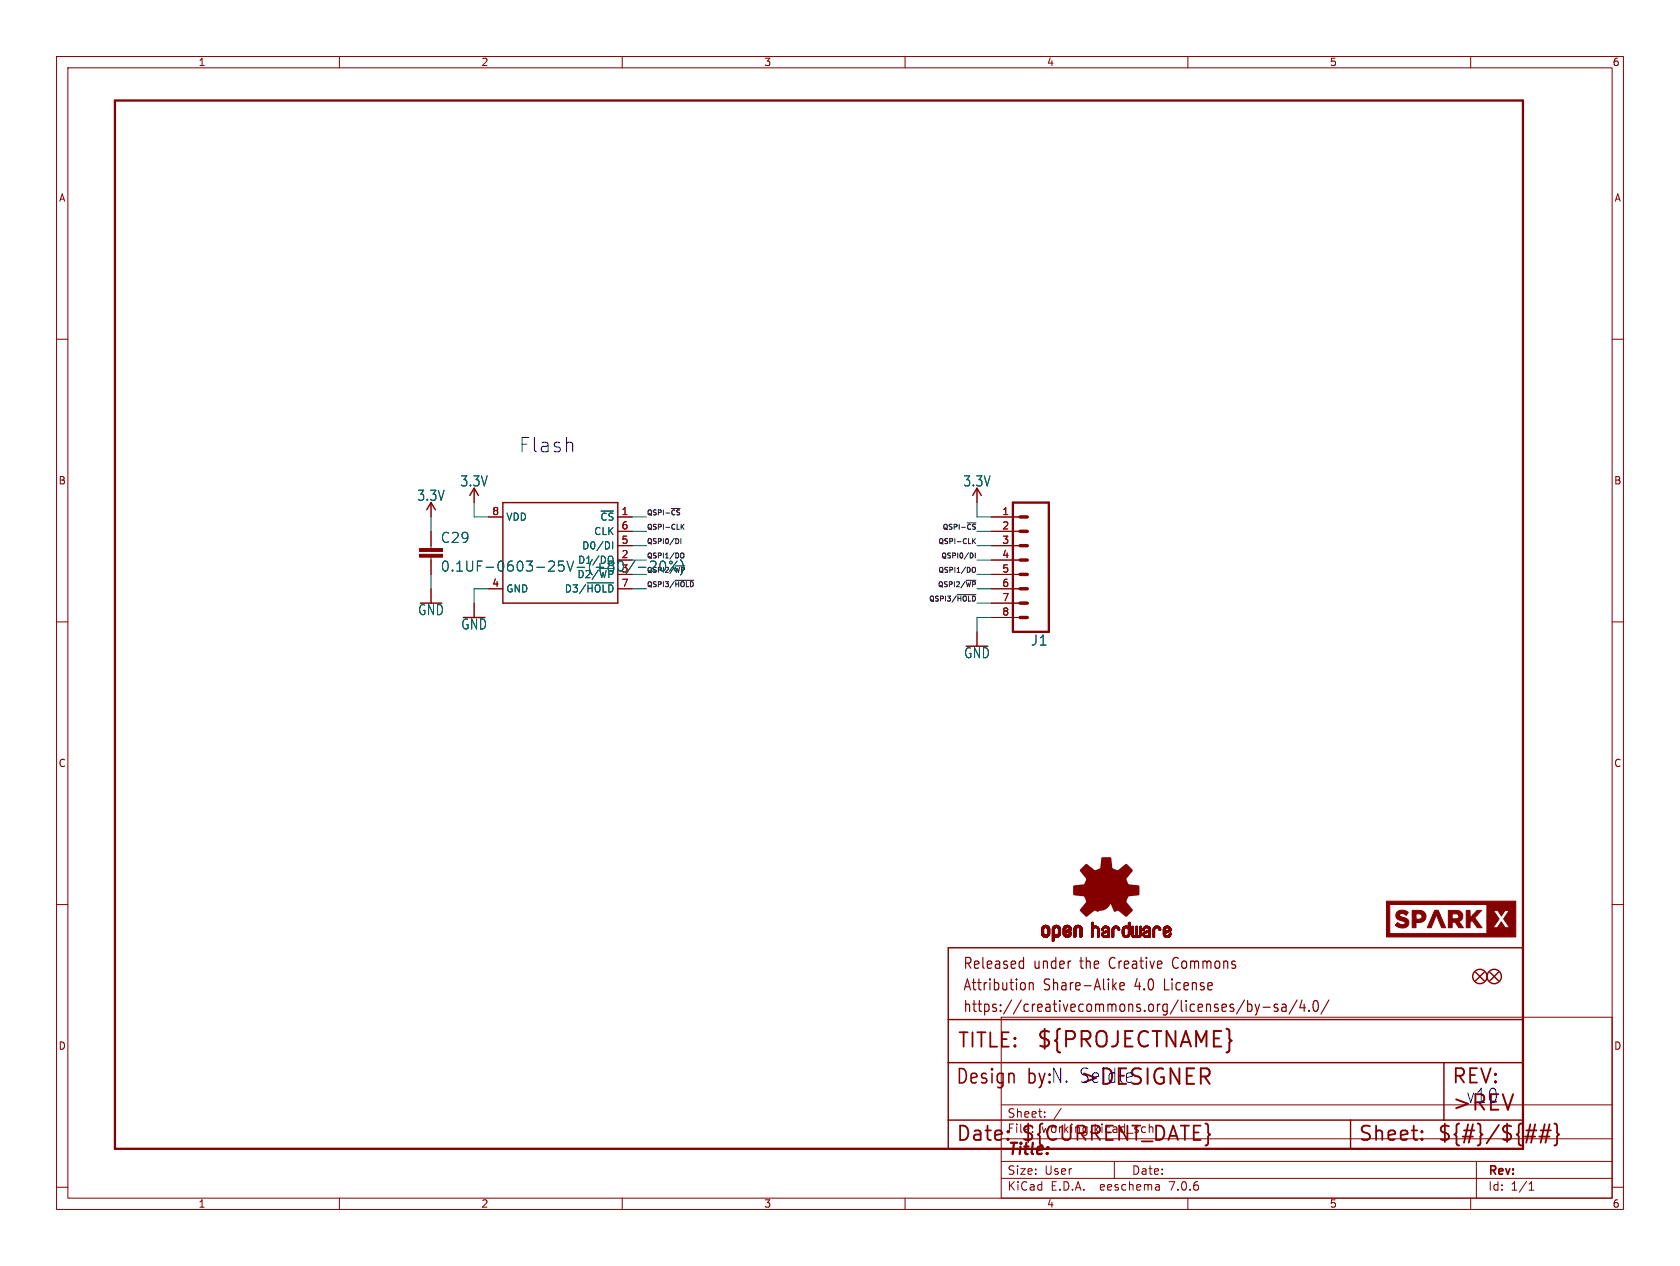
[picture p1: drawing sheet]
<svg xmlns="http://www.w3.org/2000/svg" width="297mm" height="224mm" viewBox="0 0 297 224" stroke-linecap="round" stroke-linejoin="round" font-family="sans-serif">
<defs><g id="words">
<g font-size="3.8" fill="#840000">
<text x="183.1" y="185.7">${PROJECTNAME}</text>
<text x="256.5" y="196.9">&gt;REV</text>
</g>
<text font-size="3.8" fill="#0000c2" x="190.8" y="192.3">&gt;DESIGNER</text>
<g font-size="3.5" fill="#0000c2">
<text x="91.7" y="80.2">Flash</text>
<text x="181.6" y="192.1">by:N. Seidle</text>
<text x="259.1" y="195.3">v10</text>
</g>
<g font-size="3.5" fill="#840000">
<text x="169.2" y="185.7">TITLE:</text>
<text x="168.9" y="192.1">Design</text>
<text x="256.5" y="192.1">REV:</text>
<text x="168.9" y="202.2">Date:</text>
<text x="180.3" y="202.2">${CURRENT_DATE}</text>
<text x="240" y="202.2">Sheet:</text>
<text x="254" y="202.2">${#}/${##}</text>
</g>
<text font-size="2.8" fill="#840000" x="178" y="204.8">Title:</text>
<g font-size="2.7" fill="#840000">
<text x="170.2" y="171.7">Released</text>
<text x="182.7" y="171.7">under</text>
<text x="191.1" y="171.7">the</text>
<text x="196.5" y="171.7">Creative</text>
<text x="208" y="171.7">Commons</text>
<text x="170.2" y="175.5">Attribution</text>
<text x="170.2" y="179.3">https://creativecommons.org/licenses/by-sa/4.0/</text>
<text x="184.5" y="175.5">Share-Alike</text>
<text x="200.8" y="175.5">4.0</text>
<text x="206.2" y="175.5">License</text>
</g>
<g font-size="2.5" fill="#006464">
<text x="73.7" y="88.8">3.3V</text>
<text x="81.3" y="86.3">3.3V</text>
<text x="170.2" y="86.3">3.3V</text>
<text x="77.8" y="96.2">C29</text>
<text x="77.8" y="101.3">0.1UF-0603-25V-(+80/-20%)</text>
<text x="73.8" y="109">GND</text>
<text x="81.4" y="111.6">GND</text>
<text x="170.3" y="116.6">GND</text>
<text x="182.2" y="114.4">J1</text>
</g>
<g font-size="2.1" fill="#840000">
<text x="178" y="197.9">Sheet:</text>
<text x="178" y="200.6">File:</text>
<text x="184.1" y="200.6">working.kicad_sch</text>
<text x="178" y="208">Size:</text>
<text x="184.7" y="208">User</text>
<text x="200" y="208">Date:</text>
<text x="263" y="208.2">Rev:</text>
<text x="178" y="210.8">KiCad</text>
<text x="185.7" y="210.8">E.D.A.</text>
<text x="194.6" y="210.8">eeschema</text>
<text x="207" y="210.8">7.0.6</text>
<text x="263" y="210.8">Id:</text>
<text x="267.1" y="210.8">1/1</text>
</g>
<g font-size="1.8" fill="#840000">
<text x="35" y="11.9">1</text>
<text x="85" y="11.9">2</text>
<text x="135" y="11.9">3</text>
<text x="185" y="11.9">4</text>
<text x="235" y="11.9">5</text>
<text x="285" y="11.9">6</text>
<text x="10.3" y="35.9">A</text>
<text x="285.3" y="35.9">A</text>
<text x="10.3" y="85.9">B</text>
<text x="285.3" y="85.9">B</text>
<text x="10.3" y="135.9">C</text>
<text x="285.3" y="135.9">C</text>
<text x="10.3" y="185.9">D</text>
<text x="285.3" y="185.9">D</text>
<text x="35" y="213.8">1</text>
<text x="85" y="213.8">2</text>
<text x="135" y="213.8">3</text>
<text x="185" y="213.8">4</text>
<text x="235" y="213.8">5</text>
<text x="285" y="213.8">6</text>
</g>
<g font-size="1.8" fill="#a90000">
<text x="86.9" y="91.2">8</text>
<text x="109.8" y="91.2">1</text>
<text x="109.8" y="93.7">6</text>
<text x="177.1" y="91.2">1</text>
<text x="177.1" y="93.7">2</text>
<text x="109.8" y="96.3">5</text>
<text x="177.1" y="96.3">3</text>
<text x="177.1" y="98.8">4</text>
<text x="177.1" y="101.3">5</text>
<text x="86.9" y="103.9">4</text>
<text x="109.8" y="103.9">7</text>
<text x="177.1" y="103.9">6</text>
<text x="177.1" y="106.4">7</text>
<text x="177.1" y="109">8</text>
</g>
<g font-size="1.8" fill="#006464">
<text x="89.4" y="92.3">VDD</text>
<text x="104.9" y="94.8">CLK</text>
<text x="106" y="92.3">~{CS}</text>
<text x="102.1" y="99.9">D1/DO</text>
<text x="102.8" y="97.4">D0/DI</text>
<text x="109.8" y="98.8">2</text>
<text x="109.8" y="101.3">3</text>
<text x="89.4" y="105">GND</text>
<text x="99.7" y="105">D3/~{HOLD}</text>
<text x="102" y="102.5">D2/~{WP}</text>
</g>
<g font-size="1.2" fill="#0f0f0f">
<text x="114.3" y="91.2">QSPI-~{CS}</text>
<text x="114.3" y="93.7">QSPI-CLK</text>
<text x="166.5" y="93.7">QSPI-~{CS}</text>
<text x="114.3" y="96.3">QSPI0/DI</text>
<text x="165.8" y="101.4">QSPI1/DO</text>
<text x="165.8" y="96.3">QSPI-CLK</text>
<text x="166.3" y="98.8">QSPI0/DI</text>
<text x="114.3" y="103.9">QSPI3/~{HOLD}</text>
<text x="164.1" y="106.4">QSPI3/~{HOLD}</text>
<text x="165.7" y="103.9">QSPI2/~{WP}</text>
</g>
<g font-size="1.2" fill="#006464">
<text x="114.3" y="98.8">QSPI1/DO</text>
<text x="114.3" y="101.4">QSPI2/~{WP}</text>
</g>
</g></defs>
<g fill="none" stroke="#840000" stroke-width=".18">
<path d="M10 10h277v203.9h-277zM12 12h273v199.9h-273zM60 10v2M110 10v2M160 10v2M210 10v2M260 10v2M10 60h2M285 60h2M76.2 88.9v2.5M76.2 94v3M76.2 98.6v3"/>
<path d="M83.8 86.4v2.5M86.4 91.4h2.5M109.2 91.4h2.6M109.2 99.1h2.6M109.2 96.5h2.6M109.2 94h2.6M172.7 86.4v2.5M175.3 91.4h5M175.3 99.1h5M175.3 96.5h5M175.3 94h5M10 110h2"/>
<path d="M76.2 104.1v2.6M83.8 106.7v2.5M86.4 104.1h2.5M109.2 101.6h2.6M109.2 104.1h2.6M172.7 111.8v2.5M175.3 101.6h5M175.3 104.1h5M175.3 106.7h5M175.3 109.2h5M285 110h2M10 160h2"/>
<path d="M285 160h2M177 179.9h108v32h-108zM177 195.4h108M184.7 197.5v.1M184.7 196.7v.1M187.6 196l-1.3 2M10 210h2M60 211.9v2M110 211.9v2M160 211.9v2M177 208.4h108M177 205.4h108"/>
<path d="M177 201.4h108M197 205.4v3M204.9 209.6l.1 .9M205 210.4l-.2 .1M205 209.9h-.2M210 211.9v2M260 211.9v2M261 205.4v6.5M270.3 210.5h.9M270.3 209.4l.4-.4v1.5M285 210h2"/>
</g>
<path d="M20.3 17.8h248.9v185.4h-248.9zM179.1 88.9h6.3v22.9h-6.3z" fill="none" stroke="#840000" stroke-width=".41"/>
<g fill="none" stroke="#840000" stroke-width=".25">
<path d="M75.4 90.2l.8-1.3 .8 1.3M83.1 87.6l.7-1.2 .8 1.2M88.9 88.9h20.3v17.8h-20.3zM172 87.6l.7-1.2 .8 1.2M167.6 167.6h101.6v35.6h-101.6zM260.9 172l1.5 1.5M262.4 172l-1.5 1.5M263.4 172l1.5 1.5M264.9 172l-1.5 1.5M167.6 198.1h101.6M167.6 180.3h101.6M167.6 188h101.6"/>
<path d="M238.8 198.1v5.1M255.3 188v10.1"/>
<circle cx="261.6" cy="172.7" r="1.27"/>
<circle cx="264.2" cy="172.7" r="1.27"/>
</g>
<g fill="none" stroke="#840000" stroke-width=".32">
<path d="M269.8 199.9h1.8M271.4 198.9l-.7 3.2M272.4 199.9h1.8M273.1 198.9l-.7 3.2M273.9 198.9l-.7 3.2M274.8 198.7l.3 .2 .2 .2v1.2l.3 .4-.3 .3v1.2l-.2 .3-.3 .1M178.2 201.4l.1 .1-.1 .1M251.4 201.4l.1 .1-.1 .1M251.4 201.4l-.1 .1 .1 .1M251.4 200.1v.2M251.4 201.4v.2M251.4 200.1l.1 .1-.1 .1"/>
<path d="M251.4 200.1l-.1 .1 .1 .1M269.6 201h1.8M272.1 201h1.8"/>
</g>
<g fill="none" stroke="#840000" stroke-width=".21">
<path d="M180.5 170l.4 .1M180.9 169.3v2M180.9 171.2l-.4 .1M181.2 174v.9M182 173.8v1.3M182 174a.4 .4 0 0 1 .6-.1l.1 1.2M196.9 174.4l.5 .7M197.4 173.8l-.7 .7M198 174.4l.8-.1-.1-.4-.5-.1-.2 .3 .1 .9 .1 .1 .5-.1M220 176.9l-1.4 2.5M220.6 177v1.9M220.6 177.7l.4-.1 .3 .4v.5l-.1 .3-.2 .1-.4-.1"/>
<path d="M221.9 177.6l.4 1.3M222.3 178.9l-.2 .5-.2 .1M222.7 177.6l-.4 1.3M223.3 178.2h1.2M225.9 177.7l-.4-.1a.34 .34 0 0 0-.3 .3 .34 .34 0 0 0 .3 .4h.2a.34 .34 0 0 1 .3 .3 .34 .34 0 0 1-.3 .3l-.4-.1M226.7 177.7l.1-.1 .5 .1 .1 1.2M227.4 178.1l-.6 .1a.4 .4 0 0 0-.2 .3 .4 .4 0 0 0 .2 .4l.6-.1M229.3 176.9l-1.4 2.5M230.2 176.9l-.4 1.4h1M230.6 177.6v1.3M231.4 178.7v.2M232.4 177.1a.37 .37 0 0 1 .4-.1 .37 .37 0 0 1 .2 .3l.1 .9a.71 .71 0 0 1-.4 .7h-.2a1.44 1.44 0 0 1-.1-1.8z"/>
<path d="M234.9 176.9l-1.4 2.5"/>
</g>
<g fill="none" stroke="#006464" stroke-width=".18">
<path d="M107.8 98.4a.43 .43 0 0 1 .6 .4M108.3 95.8v1.3M110.1 99.4v.2M112.3 99.2l-1.6 2.2M115.2 99.2l-.2 .2M115.6 99.2l.2 .1a.48 .48 0 0 1 .1 .7l-1 1M117.1 99.2a.82 .82 0 0 0-.4 1.1M117.2 99.2a.82 .82 0 0 1 .5 1.1M119.7 99.2l-1.4 1.8M120.4 99.1l.4 1.1M103.8 103.1h4.7M112.8 100.3h1.4"/>
<circle cx="118.6" cy="99.5" r=".25"/>
</g>
<path d="M180.3 91.4h1.3M180.3 94h1.3M180.3 96.5h1.3M180.3 99.1h1.3M180.3 101.6h1.3M180.3 104.1h1.3M180.3 106.7h1.3M180.3 109.2h1.3" fill="none" stroke="#840000" stroke-width=".61"/>
<g fill="#840000" stroke="#840000" stroke-width=".18">
<path d="M248.5 161.8h.2z"/>
<path d="M253.6 161h.7l.3 .8h-1.3z"/>
<path d="M259.2 161h.7v.8h-.7z"/>
<path d="M261.1 161h.8l-.7 .8h-.8z"/>
<path d="M253.3 161.8h1.3l1 2.3h-.7l-1-2.3-.9 2.3h-.7z"/>
<path d="M259.2 161.8h.7v.6l.5-.6h.8l-.5 .5 1.3 1.8h-.8l-1-1.3-.3 .4v.9h-.7z"/>
<path d="M262.9 162.9h1.9l-.9 1.2h.8l.7-1.1 .7 1.1h.8l-.8-1.2h1.9v2.8h-5.3v-.6h.2z"/>
<path d="M249.7 161l1.7 .1 .4 .2 .3 .5h-.8a.93 .93 0 0 0-1-.2v.2h-.6z"/>
<path d="M256 161l1.9 .1 .4 .2 .3 .5h-.8l-.4-.2-1.4 .2z"/>
<path d="M245.1 159.4h22.9v3.5h-1.9l-.3-.4 1-1.5h-.7l-.7 1-.6-1h-.8l1 1.5-.2 .4h-1.9v-2.9h-17.2v5.1h17v.6h-17.6z"/>
<path d="M247.1 161.2a1.59 1.59 0 0 1 1.9 .2l-.3 .4-.9-.2-.4 .2h-.6z"/>
<path d="M256 161.8h.7v.7h.7a.44 .44 0 0 0 .5-.2 .44 .44 0 0 0-.1-.5h.8v.3a.95 .95 0 0 1-.7 .9l.8 1.1h-.8l-.6-1h-.6v1h-.7z"/>
<path d="M249.7 161.8h.6v.8h.6a.47 .47 0 0 0 .4-.3 .47 .47 0 0 0 0-.5h.8v.3a1.09 1.09 0 0 1-1.3 1.1h-.5v.9h-.6z"/>
<path d="M246.8 161.8h.6l.2 .3 .5 .2a.95 .95 0 0 1 1 1 .95 .95 0 0 1-1.1 .8l-.7-.1-.6-.3 .3-.5a.82 .82 0 0 0 1.4 0l-.1-.2-.5-.1a.92 .92 0 0 1-1-1.1z"/>
<path d="M184.1 165.1h.4z"/>
<path d="M184.1 165l.4 .1z"/>
<path d="M184.1 165h.4z"/>
<path d="M184.1 164.9l.4 .1z"/>
<path d="M184.1 164.9h.4z"/>
<path d="M184.1 164.8l.4 .1z"/>
<path d="M184.1 164.8h.4z"/>
<path d="M184.1 164.7l.4 .1z"/>
<path d="M184.1 164.7h.4z"/>
<path d="M184.1 164.6l.4 .1z"/>
<path d="M184.1 164.6h.4z"/>
<path d="M184.1 164.5l.4 .1z"/>
<path d="M184.1 164.5h.4z"/>
<path d="M184.1 164.4l.4 .1z"/>
<path d="M184.1 164.4h.4z"/>
<path d="M184.1 164.3l.4 .1z"/>
<path d="M184.1 165.2h.4z"/>
<path d="M184.1 165.1l.4 .1z"/>
<path d="M184.1 164.3h.4z"/>
<path d="M184.1 165.3h.5z"/>
<path d="M184.1 165.2l.5 .1z"/>
<path d="M184.1 165.2h.5z"/>
<path d="M184.1 164.2l.5 .1z"/>
<path d="M184.1 164.2h.5z"/>
<path d="M184.2 165.3h.5z"/>
<path d="M184.2 165.3h.4z"/>
<path d="M184.2 164.2h.4z"/>
<path d="M184.2 164.1l.4 .1z"/>
<path d="M184.2 164.1h.4z"/>
<path d="M184.2 164.1h.5z"/>
<path d="M184.2 165.4h.5z"/>
<path d="M184.2 165.3l.5 .1z"/>
<path d="M184.2 165.4h.6z"/>
<path d="M184.2 164.1h.6z"/>
<path d="M184.2 165.4h1.3z"/>
<path d="M184.2 164l1.3 .1z"/>
<path d="M184.2 164h1.3z"/>
<path d="M184.2 165.5h1.3z"/>
<path d="M184.2 165.4l1.3 .1z"/>
<path d="M184.3 165.5h1.1z"/>
<path d="M184.3 164h1.1z"/>
<path d="M184.3 163.9l1.1 .1z"/>
<path d="M184.3 163.9h1.1z"/>
<path d="M184.3 165.5l1.1 .1z"/>
<path d="M184.3 165.6h1.1z"/>
<path d="M184.3 163.8l1.1 .1z"/>
<path d="M184.4 165.6h.9z"/>
<path d="M184.4 163.8h.9z"/>
<path d="M184.4 165.6l.9 .1z"/>
<path d="M184.4 165.7h.9z"/>
<path d="M184.4 163.8h.8z"/>
<path d="M184.5 165.7h.7z"/>
<path d="M184.5 163.8h.7z"/>
<path d="M184.5 163.7l.7 .1z"/>
<path d="M184.5 163.7h.7z"/>
<path d="M184.6 165.7l.5 .1z"/>
<path d="M184.6 163.7h.5z"/>
<path d="M184.6 165.8h.5z"/>
<path d="M184.7 163.7h.3z"/>
<path d="M184.7 165.8h.3z"/>
<path d="M184.8 165.8h.1z"/>
<path d="M184.8 163.7h.2z"/>
<path d="M184.9 164.1h.6z"/>
<path d="M184.9 165.4h.6z"/>
<path d="M185 164.1h.5z"/>
<path d="M185 165.4h.5z"/>
<path d="M185 165.3l.5 .1z"/>
<path d="M185 165.3h.5z"/>
<path d="M185.1 165.3h.4z"/>
<path d="M185.1 165.3h.5z"/>
<path d="M185.1 164.1h.4z"/>
<path d="M185.1 164.1l.5 .1z"/>
<path d="M185.1 164.2h.5z"/>
<path d="M185.1 165.2l.5 .1z"/>
<path d="M185.1 165.2h.5z"/>
<path d="M185.2 165.2h.4z"/>
<path d="M185.2 164.3h.4z"/>
<path d="M185.2 164.2l.4 .1z"/>
<path d="M185.2 164.2h.4z"/>
<path d="M185.2 165.1l.4 .1z"/>
<path d="M185.2 165.1h.4z"/>
<path d="M185.2 165l.4 .1z"/>
<path d="M185.2 165h.4z"/>
<path d="M185.2 164.9l.4 .1z"/>
<path d="M185.2 164.9h.4z"/>
<path d="M185.2 164.8l.4 .1z"/>
<path d="M185.2 164.8h.4z"/>
<path d="M185.2 164.7l.4 .1z"/>
<path d="M185.2 164.7h.4z"/>
<path d="M185.2 164.6l.4 .1z"/>
<path d="M185.2 164.6h.4z"/>
<path d="M185.2 164.5l.4 .1z"/>
<path d="M185.2 164.5h.4z"/>
<path d="M185.2 164.4l.4 .1z"/>
<path d="M185.2 164.4h.4z"/>
<path d="M185.2 164.3l.4 .1z"/>
<path d="M186 166.4h.3z"/>
<path d="M186 166.4h.4z"/>
<path d="M186 166.3l.4 .1z"/>
<path d="M186 166.3h.4z"/>
<path d="M186 166.2l.4 .1z"/>
<path d="M186 166.2h.4z"/>
<path d="M186 166.1l.4 .1z"/>
<path d="M186 166.1h.4z"/>
<path d="M186 166l.4 .1z"/>
<path d="M186 166h.4z"/>
<path d="M186 165.9l.4 .1z"/>
<path d="M186 165.9h.4z"/>
<path d="M186 165.8l.4 .1z"/>
<path d="M186 165.8h.4z"/>
<path d="M186 165.7l.5 .1z"/>
<path d="M186 165.7h1.1z"/>
<path d="M186 165.7h1.2z"/>
<path d="M186 165.6l1.2 .1z"/>
<path d="M186 165.6h1.2z"/>
<path d="M186 165.6h1.3z"/>
<path d="M186 165.5l1.3 .1z"/>
<path d="M186 165.5h1.3z"/>
<path d="M186 165.5h1.4z"/>
<path d="M186 165.4l1.4 .1z"/>
<path d="M186 165.4h1.4z"/>
<path d="M186 165.4h.7z"/>
<path d="M186 165.4h.6z"/>
<path d="M186 165.3l.6 .1z"/>
<path d="M186 165.3h.6z"/>
<path d="M186 165.3h.5z"/>
<path d="M186 165.2l.5 .1z"/>
<path d="M186 165.2h.5z"/>
<path d="M186 165.2h.4z"/>
<path d="M186 165.1l.4 .1z"/>
<path d="M186 165.1h.4z"/>
<path d="M186 165l.4 .1z"/>
<path d="M186 165h.4z"/>
<path d="M186 164.9l.4 .1z"/>
<path d="M186 164.9h.4z"/>
<path d="M186 164.8l.4 .1z"/>
<path d="M186 164.8h.4z"/>
<path d="M186 164.7l.4 .1z"/>
<path d="M186 164.7h.4z"/>
<path d="M186 164.6l.4 .1z"/>
<path d="M186 164.6h.4z"/>
<path d="M186 164.5l.4 .1z"/>
<path d="M186 164.5h.4z"/>
<path d="M186 164.4l.4 .1z"/>
<path d="M186 164.4h.4z"/>
<path d="M186 164.3l.4 .1z"/>
<path d="M186 164.3h.4z"/>
<path d="M186 164.2l.5 .1z"/>
<path d="M186 166.5h.2z"/>
<path d="M186 166.4l.2 .1z"/>
<path d="M186 164.2h.5z"/>
<path d="M186.1 166.5h.1z"/>
<path d="M186.1 164.2h.4z"/>
<path d="M186.1 164.1l.4 .1z"/>
<path d="M186.1 164.1h.5z"/>
<path d="M186.1 164.1h.6z"/>
<path d="M186.1 164l1.3 .1z"/>
<path d="M186.1 164h1.3z"/>
<path d="M186.2 164h1.2z"/>
<path d="M186.2 163.9l1.1 .1z"/>
<path d="M186.2 163.9h1.1z"/>
<path d="M186.3 163.9h1z"/>
<path d="M186.3 163.8l1 .1z"/>
<path d="M186.3 163.8h1z"/>
<path d="M186.3 163.8h.9z"/>
<path d="M186.4 163.8h.8z"/>
<path d="M186.4 163.8h.7z"/>
<path d="M186.4 163.7l.7 .1z"/>
<path d="M186.4 163.7h.7z"/>
<path d="M186.5 163.7h.6z"/>
<path d="M186.5 165.7l.5 .1z"/>
<path d="M186.5 163.7h.5z"/>
<path d="M186.5 165.8h.5z"/>
<path d="M186.6 163.7h.4z"/>
<path d="M186.6 165.8h.3z"/>
<path d="M186.6 163.7h.3z"/>
<path d="M186.6 163.7h.2z"/>
<path d="M186.7 165.8h.1z"/>
<path d="M186.8 164.1h.6z"/>
<path d="M186.8 165.4h.6z"/>
<path d="M186.9 165.4h.5z"/>
<path d="M186.9 164.1h.5z"/>
<path d="M186.9 165.3l.5 .1z"/>
<path d="M187 165.3h.4z"/>
<path d="M187 164.1h.4z"/>
<path d="M187 164.1l.4 .1z"/>
<path d="M187 165.3h.5z"/>
<path d="M187 164.2h.5z"/>
<path d="M187 165.2l.5 .1z"/>
<path d="M187.1 165.2h.4z"/>
<path d="M187.1 164.2h.4z"/>
<path d="M187.1 164.3h.4z"/>
<path d="M187.1 164.2l.4 .1z"/>
<path d="M187.1 165.1l.4 .1z"/>
<path d="M187.1 165.1h.4z"/>
<path d="M187.1 164.4h.4z"/>
<path d="M187.1 164.3l.4 .1z"/>
<path d="M187.1 165l.4 .1z"/>
<path d="M187.1 165h.4z"/>
<path d="M187.1 164.9l.4 .1z"/>
<path d="M187.1 164.9h.4z"/>
<path d="M187.1 164.8l.4 .1z"/>
<path d="M187.1 164.8h.4z"/>
<path d="M187.1 164.7l.4 .1z"/>
<path d="M187.1 164.7h.4z"/>
<path d="M187.1 164.6l.4 .1z"/>
<path d="M187.1 164.6h.4z"/>
<path d="M187.1 164.5l.4 .1z"/>
<path d="M187.1 164.5h.4z"/>
<path d="M187.1 164.4l.4 .1z"/>
<path d="M188 165.2h.4z"/>
<path d="M188 165.1l.3 .1z"/>
<path d="M188 165.1h.3z"/>
<path d="M188 165.1h.4z"/>
<path d="M188 165l.4 .1z"/>
<path d="M188 165h.4z"/>
<path d="M188 165h.5z"/>
<path d="M188 165h.6z"/>
<path d="M188 164.9l.6 .1z"/>
<path d="M188 164.9h.7z"/>
<path d="M188 164.9h.8z"/>
<path d="M188 164.8l.9 .1z"/>
<path d="M188 164.8h.9z"/>
<path d="M188 164.8h1z"/>
<path d="M188 164.7l1.1 .1z"/>
<path d="M188 164.7h1.1z"/>
<path d="M188 164.7h1.2z"/>
<path d="M188 164.6l1.3 .1z"/>
<path d="M188 164.6h1.3z"/>
<path d="M188 164.6h1.4z"/>
<path d="M188 164.6h.3z"/>
<path d="M188 164.5l.3 .1z"/>
<path d="M188 164.5h.3z"/>
<path d="M188 164.4l.3 .1z"/>
<path d="M188 164.4h.3z"/>
<path d="M188 164.3l.3 .1z"/>
<path d="M188 164.3h.3z"/>
<path d="M188 164.3h.4z"/>
<path d="M188 164.2l.4 .1z"/>
<path d="M188 165.3h.4z"/>
<path d="M188 165.2l.4 .1z"/>
<path d="M188 164.2h.4z"/>
<path d="M188 165.3h.5z"/>
<path d="M188 164.1l.4 .1z"/>
<path d="M188 164.1h.5z"/>
<path d="M188 165.3l.5 .1z"/>
<path d="M188 165.4h.6z"/>
<path d="M188 165.4h.5z"/>
<path d="M188 164.1h.6z"/>
<path d="M188 165.4h1.3z"/>
<path d="M188 164l1.3 .1z"/>
<path d="M188 164h1.3z"/>
<path d="M188.1 165.5h1.2z"/>
<path d="M188.1 165.4l1.2 .1z"/>
<path d="M188.1 164h1.2z"/>
<path d="M188.1 165.5h1.1z"/>
<path d="M188.1 163.9l1.2 .1z"/>
<path d="M188.1 165.5l1.1 .1z"/>
<path d="M188.1 163.9h1.1z"/>
<path d="M188.1 165.6h1.1z"/>
<path d="M188.2 165.6h1z"/>
<path d="M188.2 163.9h1z"/>
<path d="M188.2 165.6h.9z"/>
<path d="M188.2 163.8l1 .1z"/>
<path d="M188.2 163.8h1z"/>
<path d="M188.2 163.8h.9z"/>
<path d="M188.2 165.6l.9 .1z"/>
<path d="M188.2 165.7h.9z"/>
<path d="M188.3 165.7h.8z"/>
<path d="M188.3 163.8h.8z"/>
<path d="M188.3 165.7h.7z"/>
<path d="M188.3 163.7l.7 .1z"/>
<path d="M188.3 163.7h.7z"/>
<path d="M188.4 163.7h.6z"/>
<path d="M188.4 165.7h.6z"/>
<path d="M188.4 163.7h.5z"/>
<path d="M188.4 165.7l.5 .1z"/>
<path d="M188.4 164.6h1z"/>
<path d="M188.5 163.7h.4z"/>
<path d="M188.5 165.8h.4z"/>
<path d="M188.5 164.6h.9z"/>
<path d="M188.5 163.7h.3z"/>
<path d="M188.5 165.8h.3z"/>
<path d="M188.6 165.8h.2z"/>
<path d="M188.6 164.5l.8 .1z"/>
<path d="M188.6 163.7h.2z"/>
<path d="M188.6 164.5h.8z"/>
<path d="M188.7 164.5h.7z"/>
<path d="M188.7 164.1h.6z"/>
<path d="M188.8 165.4h.5z"/>
<path d="M188.8 164.5h.6z"/>
<path d="M188.8 164.1h.5z"/>
<path d="M188.8 164.4l.6 .1z"/>
<path d="M188.8 164.4h.6z"/>
<path d="M188.8 164.1h.6z"/>
<path d="M188.8 165.3l.5 .1z"/>
<path d="M188.9 165.3h.5z"/>
<path d="M188.9 164.1h.5z"/>
<path d="M188.9 164.1l.5 .1z"/>
<path d="M188.9 164.4h.5z"/>
<path d="M188.9 164.2h.5z"/>
<path d="M189 165.3h.4z"/>
<path d="M189 165.2l.4 .1z"/>
<path d="M189 164.4h.4z"/>
<path d="M189 164.2h.4z"/>
<path d="M189 165.2h.4z"/>
<path d="M189 164.3l.4 .1z"/>
<path d="M189 164.3h.4z"/>
<path d="M189 164.2l.4 .1z"/>
<path d="M189 165.1l.4 .1z"/>
<path d="M189 165.1h.4z"/>
<path d="M189 165l.4 .1z"/>
<path d="M189 165h.4z"/>
<path d="M189.1 165h.3z"/>
<path d="M189.1 164.9l.3 .1z"/>
<path d="M189.2 164.9h.2z"/>
<path d="M189.3 164.9h.1z"/>
<path d="M189.8 165.7h.3z"/>
<path d="M189.8 165.7h.4z"/>
<path d="M189.8 165.6l.4 .1z"/>
<path d="M189.8 165.6h.4z"/>
<path d="M189.8 165.5l.4 .1z"/>
<path d="M189.8 165.5h.4z"/>
<path d="M189.8 165.4l.4 .1z"/>
<path d="M189.8 165.4h.4z"/>
<path d="M189.8 165.3l.4 .1z"/>
<path d="M189.8 165.3h.4z"/>
<path d="M189.8 165.2l.4 .1z"/>
<path d="M189.8 165.2h.4z"/>
<path d="M189.8 165.1l.4 .1z"/>
<path d="M189.8 165.1h.4z"/>
<path d="M189.8 165l.4 .1z"/>
<path d="M189.8 165h.4z"/>
<path d="M189.8 164.9l.4 .1z"/>
<path d="M189.8 164.9h.4z"/>
<path d="M189.8 164.8l.4 .1z"/>
<path d="M189.8 164.8h.4z"/>
<path d="M189.8 164.7l.4 .1z"/>
<path d="M189.8 164.7h.4z"/>
<path d="M189.8 164.6l.4 .1z"/>
<path d="M189.8 164.6h.4z"/>
<path d="M189.8 164.5l.4 .1z"/>
<path d="M189.8 164.5h.4z"/>
<path d="M189.8 164.4l.4 .1z"/>
<path d="M189.8 164.4h.4z"/>
<path d="M189.8 164.3l.4 .1z"/>
<path d="M189.8 164.3h.4z"/>
<path d="M189.9 165.7h.2z"/>
<path d="M189.9 164.3h.3z"/>
<path d="M189.9 164.3h.4z"/>
<path d="M189.9 164.2l.4 .1z"/>
<path d="M189.9 165.7l.1 .1z"/>
<path d="M189.9 164.2h.4z"/>
<path d="M189.9 165.8h.1z"/>
<path d="M189.9 164.1l.5 .1z"/>
<path d="M189.9 164.1h.5z"/>
<path d="M189.9 164.1h.6z"/>
<path d="M189.9 164l1.3 .1z"/>
<path d="M189.9 164h1.3z"/>
<path d="M190 164h1.2z"/>
<path d="M190 163.9l1.2 .1z"/>
<path d="M190 163.9h1.2z"/>
<path d="M190 163.9h1.1z"/>
<path d="M190.1 163.9h1z"/>
<path d="M190.1 163.8l1 .1z"/>
<path d="M190.1 163.8h1z"/>
<path d="M190.1 163.8h.9z"/>
<path d="M190.2 163.8h.8z"/>
<path d="M190.2 163.7l.8 .1z"/>
<path d="M190.2 163.7h.7z"/>
<path d="M190.3 163.7h.6z"/>
<path d="M190.3 163.7h.5z"/>
<path d="M190.4 163.7h.4z"/>
<path d="M190.4 163.7h.3z"/>
<path d="M190.5 163.7h.2z"/>
<path d="M190.7 164.1h.5z"/>
<path d="M190.7 164.1h.6z"/>
<path d="M190.8 164.1h.5z"/>
<path d="M190.8 164.1l.5 .1z"/>
<path d="M190.8 164.2h.5z"/>
<path d="M190.9 164.2h.4z"/>
<path d="M190.9 164.2l.4 .1z"/>
<path d="M190.9 164.3h.4z"/>
<path d="M190.9 165.7h.3z"/>
<path d="M190.9 165.7h.4z"/>
<path d="M190.9 165.6l.4 .1z"/>
<path d="M190.9 165.6h.4z"/>
<path d="M190.9 165.5l.4 .1z"/>
<path d="M190.9 165.5h.4z"/>
<path d="M190.9 165.4l.4 .1z"/>
<path d="M190.9 165.4h.4z"/>
<path d="M190.9 165.3l.4 .1z"/>
<path d="M190.9 165.3h.4z"/>
<path d="M190.9 165.2l.4 .1z"/>
<path d="M190.9 165.2h.4z"/>
<path d="M190.9 165.1l.4 .1z"/>
<path d="M190.9 165.1h.4z"/>
<path d="M190.9 165l.4 .1z"/>
<path d="M190.9 165h.4z"/>
<path d="M190.9 164.9l.4 .1z"/>
<path d="M190.9 164.9h.4z"/>
<path d="M190.9 164.8l.4 .1z"/>
<path d="M190.9 164.8h.4z"/>
<path d="M190.9 164.7l.4 .1z"/>
<path d="M190.9 164.7h.4z"/>
<path d="M190.9 164.6l.4 .1z"/>
<path d="M190.9 164.6h.4z"/>
<path d="M190.9 164.5l.4 .1z"/>
<path d="M190.9 164.5h.4z"/>
<path d="M190.9 164.4l.4 .1z"/>
<path d="M190.9 164.4h.4z"/>
<path d="M190.9 164.3l.4 .1z"/>
<path d="M191 165.7l.1 .1z"/>
<path d="M191 165.8h.1z"/>
<path d="M193 165.8h.1z"/>
<path d="M193 165.7l.2 .1z"/>
<path d="M193 163.3h.3z"/>
<path d="M193 165.7h.2z"/>
<path d="M193 165.6l.2 .1z"/>
<path d="M193 165.6h.3z"/>
<path d="M193 165.5l.3 .1z"/>
<path d="M193 165.5h.3z"/>
<path d="M193 165.4l.3 .1z"/>
<path d="M193 165.4h.3z"/>
<path d="M193 165.3l.3 .1z"/>
<path d="M193 165.3h.3z"/>
<path d="M193 165.2l.3 .1z"/>
<path d="M193 165.2h.3z"/>
<path d="M193 165.1l.3 .1z"/>
<path d="M193 165.1h.3z"/>
<path d="M193 165l.3 .1z"/>
<path d="M193 165h.3z"/>
<path d="M193 164.9l.3 .1z"/>
<path d="M193 164.9h.3z"/>
<path d="M193 164.8l.3 .1z"/>
<path d="M193 164.8h.3z"/>
<path d="M193 164.7l.3 .1z"/>
<path d="M193 164.7h.3z"/>
<path d="M193 164.6l.3 .1z"/>
<path d="M193 164.6h.3z"/>
<path d="M193 164.5l.3 .1z"/>
<path d="M193 164.5h.3z"/>
<path d="M193 164.4l.3 .1z"/>
<path d="M193 164.4h.3z"/>
<path d="M193 164.3l.3 .1z"/>
<path d="M193 164.3h.3z"/>
<path d="M193 164.2l.4 .1z"/>
<path d="M193 164.2h.4z"/>
<path d="M193 164.1l.5 .1z"/>
<path d="M193 164.1h.5z"/>
<path d="M193 164.1h.6z"/>
<path d="M193 164.1h1.2z"/>
<path d="M193 164l1.2 .1z"/>
<path d="M193 164h1.2z"/>
<path d="M193 164h1.1z"/>
<path d="M193 163.9l1.1 .1z"/>
<path d="M193 163.9h1.1z"/>
<path d="M193 163.9h1z"/>
<path d="M193 163.9h.3z"/>
<path d="M193 163.8l.3 .1z"/>
<path d="M193 163.8h.3z"/>
<path d="M193 163.7l.3 .1z"/>
<path d="M193 163.7h.3z"/>
<path d="M193 163.6l.3 .1z"/>
<path d="M193 163.6h.3z"/>
<path d="M193 163.5l.3 .1z"/>
<path d="M193 163.5h.3z"/>
<path d="M193 163.4l.3 .1z"/>
<path d="M193 163.4h.3z"/>
<path d="M193 163.3l.3 .1z"/>
<path d="M193 163.2l.3 .1z"/>
<path d="M193 163.2h.3z"/>
<path d="M193.1 163.2h.2z"/>
<path d="M193.1 163.2h.1z"/>
<path d="M193.1 163.1l.1 .1z"/>
<path d="M193.4 163.9h.5z"/>
<path d="M193.4 163.8l.5 .1z"/>
<path d="M193.4 163.8h.5z"/>
<path d="M193.5 163.8h.3z"/>
<path d="M193.6 163.8h.1z"/>
<path d="M193.7 164.1h.5z"/>
<path d="M193.8 164.1h.4z"/>
<path d="M193.9 164.1l.4 .1z"/>
<path d="M193.9 164.2h.4z"/>
<path d="M194 164.2h.3z"/>
<path d="M194 164.3h.3z"/>
<path d="M194 164.2l.3 .1z"/>
<path d="M194 164.4h.3z"/>
<path d="M194 164.3l.3 .1z"/>
<path d="M194 164.5h.3z"/>
<path d="M194 164.4l.3 .1z"/>
<path d="M194.1 165.8h.1z"/>
<path d="M194.1 165.7l.1 .1z"/>
<path d="M194.1 165.7h.2z"/>
<path d="M194.1 165.6l.2 .1z"/>
<path d="M194.1 165.6h.2z"/>
<path d="M194.1 165.5l.2 .1z"/>
<path d="M194.1 165.5h.2z"/>
<path d="M194.1 165.4l.2 .1z"/>
<path d="M194.1 165.4h.2z"/>
<path d="M194.1 165.3l.2 .1z"/>
<path d="M194.1 165.3h.2z"/>
<path d="M194.1 165.2l.2 .1z"/>
<path d="M194.1 165.2h.2z"/>
<path d="M194.1 165.1l.2 .1z"/>
<path d="M194.1 165.1h.2z"/>
<path d="M194.1 165l.2 .1z"/>
<path d="M194.1 165h.2z"/>
<path d="M194.1 164.9l.2 .1z"/>
<path d="M194.1 164.9h.2z"/>
<path d="M194.1 164.8l.2 .1z"/>
<path d="M194.1 164.8h.2z"/>
<path d="M194.1 164.7l.2 .1z"/>
<path d="M194.1 164.7h.2z"/>
<path d="M194.1 164.6l.2 .1z"/>
<path d="M194.1 164.6h.2z"/>
<path d="M194.1 164.5l.2 .1z"/>
<path d="M194.1 164.5h.2z"/>
<path d="M194.8 165.4h.3z"/>
<path d="M194.8 165.3l.3 .1z"/>
<path d="M194.8 165.3h.3z"/>
<path d="M194.8 165.2l.3 .1z"/>
<path d="M194.8 165.2h.3z"/>
<path d="M194.8 164.6h.1z"/>
<path d="M194.8 164.5l.2 .1z"/>
<path d="M194.8 164.5h.2z"/>
<path d="M194.8 164.5h.3z"/>
<path d="M194.8 164.4l.3 .1z"/>
<path d="M194.8 164.4h.3z"/>
<path d="M194.8 165.1l.3 .1z"/>
<path d="M194.8 165.1h.4z"/>
<path d="M194.8 165.5h.4z"/>
<path d="M194.8 165.4l.4 .1z"/>
<path d="M194.8 165.4h.4z"/>
<path d="M194.8 164.3l.3 .1z"/>
<path d="M194.8 164.3h.3z"/>
<path d="M194.8 165.5h.5z"/>
<path d="M194.8 165.1h.5z"/>
<path d="M194.8 165l.5 .1z"/>
<path d="M194.8 165h.5z"/>
<path d="M194.8 164.2l.4 .1z"/>
<path d="M194.8 164.2h.4z"/>
<path d="M194.8 165.5l.8 .1z"/>
<path d="M194.8 165.6h.8z"/>
<path d="M194.8 165h.6z"/>
<path d="M194.9 165.6h.7z"/>
<path d="M194.9 165h.5z"/>
<path d="M194.9 164.2h.3z"/>
<path d="M194.9 165h.6z"/>
<path d="M194.9 164.1l.4 .1z"/>
<path d="M194.9 164.9l.6 .1z"/>
<path d="M194.9 164.1h.4z"/>
<path d="M194.9 164.1h.5z"/>
<path d="M194.9 165.6h.8z"/>
<path d="M194.9 164.9h.7z"/>
<path d="M194.9 165.6l.8 .1z"/>
<path d="M194.9 164.1h1.1z"/>
<path d="M194.9 165.7h.8z"/>
<path d="M195 164.1h1z"/>
<path d="M195 165.7h.7z"/>
<path d="M195 164.9h.6z"/>
<path d="M195 164l1 .1z"/>
<path d="M195 164h1z"/>
<path d="M195 164.9h.7z"/>
<path d="M195 164.9h.8z"/>
<path d="M195 164h.9z"/>
<path d="M195 164.8l.8 .1z"/>
<path d="M195.1 165.7h.6z"/>
<path d="M195.1 163.9l.8 .1z"/>
<path d="M195.1 164.8h1.1z"/>
<path d="M195.1 163.9h.8z"/>
<path d="M195.1 165.7l.6 .1z"/>
<path d="M195.1 165.8h.6z"/>
<path d="M195.1 163.9h.7z"/>
<path d="M195.2 165.8h.4z"/>
<path d="M195.2 163.9h.6z"/>
<path d="M195.2 164.8h1z"/>
<path d="M195.2 163.8l.6 .1z"/>
<path d="M195.2 163.8h.5z"/>
<path d="M195.3 164.7l.9 .1z"/>
<path d="M195.3 163.8h.3z"/>
<path d="M195.3 164.7h.9z"/>
<path d="M195.4 164.7h.8z"/>
<path d="M195.4 165.5h.2z"/>
<path d="M195.4 163.8h.1z"/>
<path d="M195.5 164.6l.7 .1z"/>
<path d="M195.5 164.1h.5z"/>
<path d="M195.5 164.6h.7z"/>
<path d="M195.6 164.6h.6z"/>
<path d="M195.6 164.1h.5z"/>
<path d="M195.7 164.6h.5z"/>
<path d="M195.7 164.1l.4 .1z"/>
<path d="M195.7 164.2h.4z"/>
<path d="M195.8 164.5l.4 .1z"/>
<path d="M195.8 164.2h.3z"/>
<path d="M195.8 164.5h.4z"/>
<path d="M195.8 164.2l.3 .1z"/>
<path d="M195.8 164.3h.3z"/>
<path d="M195.8 164.8l.4 .1z"/>
<path d="M195.8 164.9h.4z"/>
<path d="M195.8 164.4h.4z"/>
<path d="M195.8 164.4h.3z"/>
<path d="M195.8 164.3l.3 .1z"/>
<path d="M195.9 165.8h.1z"/>
<path d="M195.9 165.7l.1 .1z"/>
<path d="M195.9 165.7h.2z"/>
<path d="M195.9 165.7h.3z"/>
<path d="M195.9 165.6l.3 .1z"/>
<path d="M195.9 165.6h.3z"/>
<path d="M195.9 165.5l.3 .1z"/>
<path d="M195.9 165.5h.3z"/>
<path d="M195.9 165.4l.3 .1z"/>
<path d="M195.9 165.4h.3z"/>
<path d="M195.9 165.3l.3 .1z"/>
<path d="M195.9 165.3h.3z"/>
<path d="M195.9 165.2l.3 .1z"/>
<path d="M195.9 165.2h.3z"/>
<path d="M195.9 165.1l.3 .1z"/>
<path d="M195.9 165.1h.3z"/>
<path d="M195.9 165l.3 .1z"/>
<path d="M195.9 165h.3z"/>
<path d="M195.9 164.9l.3 .1z"/>
<path d="M195.9 164.9h.3z"/>
<path d="M195.9 164.5h.3z"/>
<path d="M195.9 164.4l.3 .1z"/>
<path d="M195.9 164.4h.3z"/>
<path d="M196.6 165.8h.1z"/>
<path d="M196.6 165.8h.2z"/>
<path d="M196.6 165.7l.2 .1z"/>
<path d="M196.6 165.7h.2z"/>
<path d="M196.6 165.7h.3z"/>
<path d="M196.6 165.6l.3 .1z"/>
<path d="M196.6 165.6h.3z"/>
<path d="M196.6 165.5l.3 .1z"/>
<path d="M196.6 165.5h.3z"/>
<path d="M196.6 165.4l.3 .1z"/>
<path d="M196.6 165.4h.3z"/>
<path d="M196.6 165.3l.3 .1z"/>
<path d="M196.6 165.3h.3z"/>
<path d="M196.6 165.2l.3 .1z"/>
<path d="M196.6 165.2h.3z"/>
<path d="M196.6 165.1l.3 .1z"/>
<path d="M196.6 165.1h.3z"/>
<path d="M196.6 165l.3 .1z"/>
<path d="M196.6 165h.3z"/>
<path d="M196.6 164.9l.3 .1z"/>
<path d="M196.6 164.9h.3z"/>
<path d="M196.6 164.8l.3 .1z"/>
<path d="M196.6 164.8h.3z"/>
<path d="M196.6 164.7l.3 .1z"/>
<path d="M196.6 164.7h.3z"/>
<path d="M196.6 164.6l.3 .1z"/>
<path d="M196.6 164.6h.3z"/>
<path d="M196.6 164.5l.3 .1z"/>
<path d="M196.6 164.5h.3z"/>
<path d="M196.6 164.4l.3 .1z"/>
<path d="M196.6 164.4h.3z"/>
<path d="M196.6 164.3l.3 .1z"/>
<path d="M196.6 164.3h.3z"/>
<path d="M196.6 164.3h.4z"/>
<path d="M196.6 164.2l.4 .1z"/>
<path d="M196.6 164.2h.4z"/>
<path d="M196.7 164.2h.3z"/>
<path d="M196.7 164.2h.4z"/>
<path d="M196.7 164.1l.4 .1z"/>
<path d="M196.7 164.1h.4z"/>
<path d="M196.7 164.1h.5z"/>
<path d="M196.7 164.1h.6z"/>
<path d="M196.7 164.1h1.1z"/>
<path d="M196.8 164l1 .1z"/>
<path d="M196.8 164h1z"/>
<path d="M196.8 164h.9z"/>
<path d="M196.9 163.9l.8 .1z"/>
<path d="M196.9 163.9h.8z"/>
<path d="M196.9 163.9h.7z"/>
<path d="M197 163.9h.6z"/>
<path d="M197 163.8l.6 .1z"/>
<path d="M197 163.8h.5z"/>
<path d="M197.1 163.8h.4z"/>
<path d="M197.2 163.8h.1z"/>
<path d="M197.3 164.1h.5z"/>
<path d="M197.4 164.1h.4z"/>
<path d="M197.4 164.1h.5z"/>
<path d="M197.5 164.1h.4z"/>
<path d="M197.5 164.1l.4 .1z"/>
<path d="M197.5 164.2h.4z"/>
<path d="M197.6 164.2h.3z"/>
<path d="M197.6 164.2l.3 .1z"/>
<path d="M197.6 164.3h.3z"/>
<path d="M197.6 164.3l.3 .1z"/>
<path d="M197.7 164.4h.2z"/>
<path d="M197.7 164.5h.2z"/>
<path d="M197.7 164.4l.2 .1z"/>
<path d="M197.7 164.4h.3z"/>
<path d="M197.7 164.5l.1 .1z"/>
<path d="M198.4 165.1h.3z"/>
<path d="M198.4 165l.3 .1z"/>
<path d="M198.4 165h.3z"/>
<path d="M198.4 164.9l.3 .1z"/>
<path d="M198.4 164.9h.3z"/>
<path d="M198.4 164.8l.3 .1z"/>
<path d="M198.4 164.8h.3z"/>
<path d="M198.4 164.7l.3 .1z"/>
<path d="M198.4 164.7h.3z"/>
<path d="M198.4 164.6l.3 .1z"/>
<path d="M198.4 164.6h.3z"/>
<path d="M198.4 164.5l.3 .1z"/>
<path d="M198.4 164.5h.3z"/>
<path d="M198.4 165.2h.3z"/>
<path d="M198.4 165.1l.3 .1z"/>
<path d="M198.4 164.4l.3 .1z"/>
<path d="M198.4 164.4h.3z"/>
<path d="M198.4 165.2l.3 .1z"/>
<path d="M198.4 165.3h.3z"/>
<path d="M198.4 164.3l.3 .1z"/>
<path d="M198.4 164.3h.3z"/>
<path d="M198.4 165.4h.4z"/>
<path d="M198.4 165.3l.4 .1z"/>
<path d="M198.4 165.3h.4z"/>
<path d="M198.4 164.3h.4z"/>
<path d="M198.5 165.4h.3z"/>
<path d="M198.5 164.3h.3z"/>
<path d="M198.5 164.2l.3 .1z"/>
<path d="M198.5 164.2h.3z"/>
<path d="M198.5 165.4l.4 .1z"/>
<path d="M198.5 165.4h.4z"/>
<path d="M198.5 164.2h.4z"/>
<path d="M198.5 165.5h.4z"/>
<path d="M198.5 164.1l.4 .1z"/>
<path d="M198.5 165.5h.5z"/>
<path d="M198.5 164.1h.4z"/>
<path d="M198.5 164.1h.5z"/>
<path d="M198.5 165.5l1.2 .1z"/>
<path d="M198.5 165.5h.6z"/>
<path d="M198.5 165.6h1.1z"/>
<path d="M198.5 164.1h.6z"/>
<path d="M198.5 164.1h1.3z"/>
<path d="M198.6 165.6h1z"/>
<path d="M198.6 164.1h1.2z"/>
<path d="M198.6 164l1.2 .1z"/>
<path d="M198.6 164h1.2z"/>
<path d="M198.6 165.6l1 .1z"/>
<path d="M198.6 165.7h.9z"/>
<path d="M198.7 165.7h.8z"/>
<path d="M198.7 164h1.1z"/>
<path d="M198.7 163.9l1.1 .1z"/>
<path d="M198.7 163.9h1.1z"/>
<path d="M198.8 165.7l.6 .1z"/>
<path d="M198.8 163.9h.6z"/>
<path d="M198.8 165.8h.6z"/>
<path d="M198.8 163.8l.6 .1z"/>
<path d="M198.8 165.8h.5z"/>
<path d="M198.8 163.8h.5z"/>
<path d="M198.9 165.8h.4z"/>
<path d="M198.9 163.8h.4z"/>
<path d="M199 163.8h.1z"/>
<path d="M199.1 164.1h.7z"/>
<path d="M199.1 165.5h.6z"/>
<path d="M199.2 164.1h.6z"/>
<path d="M199.2 165.5h.5z"/>
<path d="M199.3 164.1h.5z"/>
<path d="M199.3 165.5h.4z"/>
<path d="M199.3 164.1l.5 .1z"/>
<path d="M199.3 165.4l.4 .1z"/>
<path d="M199.3 164.2h.5z"/>
<path d="M199.3 165.4h.4z"/>
<path d="M199.4 165.4h.3z"/>
<path d="M199.4 164.2h.4z"/>
<path d="M199.4 164.2l.4 .1z"/>
<path d="M199.4 164.3h.4z"/>
<path d="M199.4 165.3l.3 .1z"/>
<path d="M199.4 165.3h.4z"/>
<path d="M199.4 163.9h.4z"/>
<path d="M199.5 165.3h.3z"/>
<path d="M199.5 164.3h.3z"/>
<path d="M199.5 163.9h.3z"/>
<path d="M199.5 163.8l.3 .1z"/>
<path d="M199.5 165.2l.3 .1z"/>
<path d="M199.5 165.2h.3z"/>
<path d="M199.5 165.1h.3z"/>
<path d="M199.5 165l.3 .1z"/>
<path d="M199.5 165h.3z"/>
<path d="M199.5 164.9l.3 .1z"/>
<path d="M199.5 164.9h.3z"/>
<path d="M199.5 164.8h.3z"/>
<path d="M199.5 164.7l.3 .1z"/>
<path d="M199.5 164.7h.3z"/>
<path d="M199.5 164.6h.3z"/>
<path d="M199.5 164.5h.3z"/>
<path d="M199.5 164.4l.3 .1z"/>
<path d="M199.5 164.4h.3z"/>
<path d="M199.5 164.3l.3 .1z"/>
<path d="M199.5 163.8h.3z"/>
<path d="M199.5 163.7l.3 .1z"/>
<path d="M199.5 163.7h.3z"/>
<path d="M199.5 163.6l.3 .1z"/>
<path d="M199.5 163.6h.3z"/>
<path d="M199.5 163.5h.3z"/>
<path d="M199.5 163.4h.3z"/>
<path d="M199.5 163.3h.3z"/>
<path d="M199.5 165.1l.3 .1z"/>
<path d="M199.5 164.8l.3 .1z"/>
<path d="M199.5 164.6l.3 .1z"/>
<path d="M199.5 164.5l.3 .1z"/>
<path d="M199.5 163.5l.3 .1z"/>
<path d="M199.5 163.4l.3 .1z"/>
<path d="M199.5 163.3l.3 .1z"/>
<path d="M199.5 163.2l.3 .1z"/>
<path d="M199.5 163.2h.3z"/>
<path d="M199.6 163.2h.2z"/>
<path d="M199.6 163.1l.2 .1z"/>
<path d="M200.1 165.3h.2z"/>
<path d="M200.1 165.2l.2 .1z"/>
<path d="M200.1 165.2h.2z"/>
<path d="M200.1 165.1l.2 .1z"/>
<path d="M200.1 165.1h.2z"/>
<path d="M200.1 165l.2 .1z"/>
<path d="M200.1 165h.2z"/>
<path d="M200.1 164.9l.2 .1z"/>
<path d="M200.1 164.9h.2z"/>
<path d="M200.1 164.8l.2 .1z"/>
<path d="M200.1 164.8h.2z"/>
<path d="M200.1 164.7l.2 .1z"/>
<path d="M200.1 164.7h.2z"/>
<path d="M200.1 164.6l.2 .1z"/>
<path d="M200.1 164.6h.2z"/>
<path d="M200.1 164.5l.2 .1z"/>
<path d="M200.1 164.5h.2z"/>
<path d="M200.1 164.4l.2 .1z"/>
<path d="M200.1 164.4h.2z"/>
<path d="M200.1 164.3l.2 .1z"/>
<path d="M200.1 164.3h.2z"/>
<path d="M200.1 164.2l.2 .1z"/>
<path d="M200.1 164.2h.2z"/>
<path d="M200.1 164.1l.2 .1z"/>
<path d="M200.1 164.1h.2z"/>
<path d="M200.1 164l.2 .1z"/>
<path d="M200.1 164h.2z"/>
<path d="M200.1 165.5h.3z"/>
<path d="M200.1 165.4l.3 .1z"/>
<path d="M200.1 165.4h.3z"/>
<path d="M200.1 165.3l.3 .1z"/>
<path d="M200.1 165.3h.3z"/>
<path d="M200.1 163.9l.2 .1z"/>
<path d="M200.1 163.9h.2z"/>
<path d="M200.1 165.5h.4z"/>
<path d="M200.1 165.5h1.6z"/>
<path d="M200.1 165.6h1.6z"/>
<path d="M200.1 165.5l1.6 .1z"/>
<path d="M200.2 165.6l1.4 .1z"/>
<path d="M200.2 165.6h1.5z"/>
<path d="M200.2 165.7h1.4z"/>
<path d="M200.2 163.9h.1z"/>
<path d="M200.2 163.8l.1 .1z"/>
<path d="M200.2 163.8h.1z"/>
<path d="M200.2 165.7h.7z"/>
<path d="M200.3 165.7l.5 .1z"/>
<path d="M200.3 165.8h.5z"/>
<path d="M200.4 165.8h.3z"/>
<path d="M200.6 165.5h.6z"/>
<path d="M200.7 165.5h.4z"/>
<path d="M200.7 165.4l.4 .1z"/>
<path d="M200.7 165.4h.4z"/>
<path d="M200.7 165.3l.4 .1z"/>
<path d="M200.7 165.3h.4z"/>
<path d="M200.7 165.3h.3z"/>
<path d="M200.7 165.2h.3z"/>
<path d="M200.7 165.1l.3 .1z"/>
<path d="M200.7 165.1h.3z"/>
<path d="M200.7 165h.3z"/>
<path d="M200.7 164.9l.3 .1z"/>
<path d="M200.7 164.9h.3z"/>
<path d="M200.8 165.3h.2z"/>
<path d="M200.8 165.2l.2 .1z"/>
<path d="M200.8 165.2h.2z"/>
<path d="M200.8 165.1h.2z"/>
<path d="M200.8 165l.2 .1z"/>
<path d="M200.8 165h.2z"/>
<path d="M200.8 164.9h.2z"/>
<path d="M200.8 164.8l.2 .1z"/>
<path d="M200.8 164.8h.2z"/>
<path d="M200.8 164.7l.2 .1z"/>
<path d="M200.8 164.7h.2z"/>
<path d="M200.8 164.6l.2 .1z"/>
<path d="M200.8 164.6h.2z"/>
<path d="M200.8 164.5l.2 .1z"/>
<path d="M200.8 164.5h.2z"/>
<path d="M200.8 164.4l.2 .1z"/>
<path d="M200.8 164.4h.2z"/>
<path d="M200.8 164.3l.2 .1z"/>
<path d="M200.8 164.3h.2z"/>
<path d="M200.8 164.2l.2 .1z"/>
<path d="M200.8 164.2h.2z"/>
<path d="M200.8 164.1l.2 .1z"/>
<path d="M200.8 164.1h.2z"/>
<path d="M200.8 164l.2 .1z"/>
<path d="M200.8 164h.2z"/>
<path d="M200.8 163.9l.2 .1z"/>
<path d="M200.8 163.9h.2z"/>
<path d="M200.9 163.9h.1z"/>
<path d="M200.9 165.7h.7z"/>
<path d="M200.9 163.8l.1 .1z"/>
<path d="M200.9 163.8h.1z"/>
<path d="M201 165.7l.5 .1z"/>
<path d="M201 165.8h.5z"/>
<path d="M201.1 165.8h.3z"/>
<path d="M201.3 165.5h.4z"/>
<path d="M201.4 165.5h.3z"/>
<path d="M201.4 165.4l.3 .1z"/>
<path d="M201.4 165.4h.3z"/>
<path d="M201.4 165.3l.3 .1z"/>
<path d="M201.4 165.3h.3z"/>
<path d="M201.5 165.3h.2z"/>
<path d="M201.5 165.2l.2 .1z"/>
<path d="M201.5 165.2h.2z"/>
<path d="M201.5 165.1l.2 .1z"/>
<path d="M201.5 165.1h.2z"/>
<path d="M201.5 165l.2 .1z"/>
<path d="M201.5 165h.2z"/>
<path d="M201.5 164.9l.2 .1z"/>
<path d="M201.5 164.9h.2z"/>
<path d="M201.5 164.8l.2 .1z"/>
<path d="M201.5 164.8h.2z"/>
<path d="M201.5 164.7l.2 .1z"/>
<path d="M201.5 164.7h.2z"/>
<path d="M201.5 164.6l.2 .1z"/>
<path d="M201.5 164.6h.2z"/>
<path d="M201.5 164.5l.2 .1z"/>
<path d="M201.5 164.5h.2z"/>
<path d="M201.5 164.4l.2 .1z"/>
<path d="M201.5 164.4h.2z"/>
<path d="M201.5 164.3l.2 .1z"/>
<path d="M201.5 164.3h.2z"/>
<path d="M201.5 164.2l.2 .1z"/>
<path d="M201.5 164.2h.2z"/>
<path d="M201.5 164.1l.2 .1z"/>
<path d="M201.5 164.1h.2z"/>
<path d="M201.5 164l.2 .1z"/>
<path d="M201.5 164h.2z"/>
<path d="M201.5 163.9l.2 .1z"/>
<path d="M201.5 163.9h.2z"/>
<path d="M201.6 163.9h.1z"/>
<path d="M201.6 163.8l.1 .1z"/>
<path d="M201.6 163.8h.1z"/>
<path d="M202 165.4h.4z"/>
<path d="M202 165.4h.3z"/>
<path d="M202 165.3l.3 .1z"/>
<path d="M202 165.3h.3z"/>
<path d="M202 165.2l.3 .1z"/>
<path d="M202 165.2h.3z"/>
<path d="M202 165.2h.4z"/>
<path d="M202 165.1l.4 .1z"/>
<path d="M202 165.1h.4z"/>
<path d="M202 164.6h.1z"/>
<path d="M202 164.6h.2z"/>
<path d="M202 164.5l.2 .1z"/>
<path d="M202 164.5h.3z"/>
<path d="M202 164.4l.3 .1z"/>
<path d="M202 164.4h.3z"/>
<path d="M202.1 165.4l.3 .1z"/>
<path d="M202.1 165.4h.3z"/>
<path d="M202.1 165.1h.3z"/>
<path d="M202.1 164.4h.2z"/>
<path d="M202.1 164.3l.2 .1z"/>
<path d="M202.1 164.3h.2z"/>
<path d="M202.1 165.5h.3z"/>
<path d="M202.1 164.3h.3z"/>
<path d="M202.1 165.5h.4z"/>
<path d="M202.1 165.1h.4z"/>
<path d="M202.1 165.5h.8z"/>
<path d="M202.1 165l.5 .1z"/>
<path d="M202.1 165h.5z"/>
<path d="M202.1 164.2l.3 .1z"/>
<path d="M202.1 164.2h.3z"/>
<path d="M202.1 165.6h.8z"/>
<path d="M202.1 165.5l.8 .1z"/>
<path d="M202.1 164.2h.4z"/>
<path d="M202.1 165h.6z"/>
<path d="M202.1 164.1l.4 .1z"/>
<path d="M202.1 165h.7z"/>
<path d="M202.1 164.1h.4z"/>
<path d="M202.2 165.6h.7z"/>
<path d="M202.2 164.9l.6 .1z"/>
<path d="M202.2 164.1h.4z"/>
<path d="M202.2 164.9h.6z"/>
<path d="M202.2 164.1h.5z"/>
<path d="M202.2 165.6l.7 .1z"/>
<path d="M202.2 164.1h1.1z"/>
<path d="M202.2 165.7h.7z"/>
<path d="M202.2 164.9h.7z"/>
<path d="M202.2 164l1.1 .1z"/>
<path d="M202.2 164h1z"/>
<path d="M202.2 164.9h.8z"/>
<path d="M202.3 165.7h.6z"/>
<path d="M202.3 164.9h.7z"/>
<path d="M202.3 164h.9z"/>
<path d="M202.3 164.8l.7 .1z"/>
<path d="M202.3 164.8h.8z"/>
<path d="M202.3 163.9l.8 .1z"/>
<path d="M202.3 163.9h.8z"/>
<path d="M202.3 165.7l.6 .1z"/>
<path d="M202.4 165.8h.5z"/>
<path d="M202.4 164.8h1z"/>
<path d="M202.4 163.9h.7z"/>
<path d="M202.4 163.9h.6z"/>
<path d="M202.5 165.8h.4z"/>
<path d="M202.5 163.8l.5 .1z"/>
<path d="M202.5 164.8h.9z"/>
<path d="M202.5 163.8h.5z"/>
<path d="M202.5 164.7l.9 .1z"/>
<path d="M202.5 163.8h.4z"/>
<path d="M202.6 164.7h.8z"/>
<path d="M202.7 164.7h.7z"/>
<path d="M202.7 163.8h.1z"/>
<path d="M202.7 165.5h.2z"/>
<path d="M202.7 164.6l.7 .1z"/>
<path d="M202.7 164.1h.6z"/>
<path d="M202.8 164.1h.5z"/>
<path d="M202.8 164.6h.6z"/>
<path d="M202.9 164.6h.5z"/>
<path d="M202.9 164.1h.4z"/>
<path d="M202.9 164.1l.4 .1z"/>
<path d="M202.9 164.2h.4z"/>
<path d="M203 164.2h.3z"/>
<path d="M203 164.6h.4z"/>
<path d="M203 164.5l.4 .1z"/>
<path d="M203 164.2h.4z"/>
<path d="M203 164.5h.4z"/>
<path d="M203 164.2l.4 .1z"/>
<path d="M203 164.3h.4z"/>
<path d="M203.1 164.3h.3z"/>
<path d="M203.1 164.5h.3z"/>
<path d="M203.1 164.8h.3z"/>
<path d="M203.1 164.8l.3 .1z"/>
<path d="M203.1 164.3l.3 .1z"/>
<path d="M203.1 164.9h.3z"/>
<path d="M203.1 164.4h.3z"/>
<path d="M203.1 165.8h.1z"/>
<path d="M203.1 165.8h.2z"/>
<path d="M203.1 165.7l.2 .1z"/>
<path d="M203.1 165.7h.2z"/>
<path d="M203.1 165.7h.3z"/>
<path d="M203.1 165.6l.3 .1z"/>
<path d="M203.1 165.6h.3z"/>
<path d="M203.1 165.5l.3 .1z"/>
<path d="M203.1 165.5h.3z"/>
<path d="M203.1 165.4l.3 .1z"/>
<path d="M203.1 165.4h.3z"/>
<path d="M203.1 165.3l.3 .1z"/>
<path d="M203.1 165.3h.3z"/>
<path d="M203.1 165.2l.3 .1z"/>
<path d="M203.1 165.2h.3z"/>
<path d="M203.1 165.1l.3 .1z"/>
<path d="M203.1 165.1h.3z"/>
<path d="M203.1 165l.3 .1z"/>
<path d="M203.1 165h.3z"/>
<path d="M203.1 164.9l.3 .1z"/>
<path d="M203.1 164.4l.3 .1z"/>
<path d="M203.9 165.8h.1z"/>
<path d="M203.9 165.7l.1 .1z"/>
<path d="M203.9 165.7h.2z"/>
<path d="M203.9 165.6l.2 .1z"/>
<path d="M203.9 165.6h.2z"/>
<path d="M203.9 165.5l.2 .1z"/>
<path d="M203.9 165.5h.2z"/>
<path d="M203.9 165.4l.2 .1z"/>
<path d="M203.9 165.4h.2z"/>
<path d="M203.9 165.3l.2 .1z"/>
<path d="M203.9 165.3h.2z"/>
<path d="M203.9 165.2l.2 .1z"/>
<path d="M203.9 165.2h.2z"/>
<path d="M203.9 165.1l.2 .1z"/>
<path d="M203.9 165.1h.2z"/>
<path d="M203.9 165l.2 .1z"/>
<path d="M203.9 165h.2z"/>
<path d="M203.9 164.9l.2 .1z"/>
<path d="M203.9 164.9h.2z"/>
<path d="M203.9 164.8l.2 .1z"/>
<path d="M203.9 164.8h.2z"/>
<path d="M203.9 164.7l.2 .1z"/>
<path d="M203.9 164.7h.2z"/>
<path d="M203.9 164.6l.2 .1z"/>
<path d="M203.9 164.6h.2z"/>
<path d="M203.9 164.5l.2 .1z"/>
<path d="M203.9 164.5h.2z"/>
<path d="M203.9 164.4l.2 .1z"/>
<path d="M203.9 164.4h.2z"/>
<path d="M203.9 164.3l.3 .1z"/>
<path d="M203.9 164.3h.3z"/>
<path d="M203.9 164.2l.3 .1z"/>
<path d="M203.9 164.2h.3z"/>
<path d="M203.9 164.2h.4z"/>
<path d="M203.9 164.1l.4 .1z"/>
<path d="M203.9 164.1h.5z"/>
<path d="M204 164.1h.4z"/>
<path d="M204 164.1h.5z"/>
<path d="M204 164.1h1.1z"/>
<path d="M204 164l1 .1z"/>
<path d="M204 164h1z"/>
<path d="M204.1 164h.9z"/>
<path d="M204.1 163.9l.9 .1z"/>
<path d="M204.1 163.9h.8z"/>
<path d="M204.2 163.9h.7z"/>
<path d="M204.2 163.9h.6z"/>
<path d="M204.2 163.8l.6 .1z"/>
<path d="M204.3 163.8h.5z"/>
<path d="M204.3 163.8h.4z"/>
<path d="M204.5 163.8h.1z"/>
<path d="M204.6 164.1h.5z"/>
<path d="M204.7 164.1h.4z"/>
<path d="M204.7 164.1l.4 .1z"/>
<path d="M204.8 164.2h.3z"/>
<path d="M204.8 164.2h.4z"/>
<path d="M204.8 164.2l.4 .1z"/>
<path d="M204.9 164.3h.3z"/>
<path d="M204.9 164.4h.3z"/>
<path d="M204.9 164.3l.3 .1z"/>
<path d="M204.9 164.5h.2z"/>
<path d="M204.9 164.5h.3z"/>
<path d="M204.9 164.4l.3 .1z"/>
<path d="M204.9 164.6h.1z"/>
<path d="M204.9 164.5l.2 .1z"/>
<path d="M205.7 165.3h.3z"/>
<path d="M205.7 165.2l.3 .1z"/>
<path d="M205.7 165.2h.3z"/>
<path d="M205.7 165.1l.3 .1z"/>
<path d="M205.7 165.1h.3z"/>
<path d="M205.7 165.1h.4z"/>
<path d="M205.7 165l.5 .1z"/>
<path d="M205.7 165h.5z"/>
<path d="M205.7 165h.6z"/>
<path d="M205.7 164.9l.7 .1z"/>
<path d="M205.7 164.9h.7z"/>
<path d="M205.7 164.9h.8z"/>
<path d="M205.7 164.9h.9z"/>
<path d="M205.7 164.8l.9 .1z"/>
<path d="M205.7 164.8h.9z"/>
<path d="M205.7 164.8h1z"/>
<path d="M205.7 164.8h.3z"/>
<path d="M205.7 164.7l.3 .1z"/>
<path d="M205.7 164.7h.3z"/>
<path d="M205.7 164.6l.3 .1z"/>
<path d="M205.7 164.6h.3z"/>
<path d="M205.7 164.5l.3 .1z"/>
<path d="M205.7 164.5h.3z"/>
<path d="M205.7 164.4l.3 .1z"/>
<path d="M205.7 164.4h.3z"/>
<path d="M205.7 164.3l.3 .1z"/>
<path d="M205.7 164.3h.3z"/>
<path d="M205.7 165.4h.3z"/>
<path d="M205.7 165.3l.3 .1z"/>
<path d="M205.7 164.2l.3 .1z"/>
<path d="M205.7 165.4h.4z"/>
<path d="M205.7 164.2h.3z"/>
<path d="M205.7 164.2h.4z"/>
<path d="M205.7 165.5h.4z"/>
<path d="M205.7 165.4l.4 .1z"/>
<path d="M205.7 165.5h.5z"/>
<path d="M205.7 164.1l.4 .1z"/>
<path d="M205.7 164.1h.5z"/>
<path d="M205.8 165.5h.5z"/>
<path d="M205.8 165.5h.4z"/>
<path d="M205.8 164.1h.4z"/>
<path d="M205.8 164.1h.5z"/>
<path d="M205.8 165.5l1.1 .1z"/>
<path d="M205.8 165.6h1.1z"/>
<path d="M205.8 164.1h1.1z"/>
<path d="M205.8 165.6h1z"/>
<path d="M205.8 164l1.1 .1z"/>
<path d="M205.8 164h1.1z"/>
<path d="M205.8 164h1z"/>
<path d="M205.9 164h.9z"/>
<path d="M205.9 165.6l.9 .1z"/>
<path d="M205.9 165.7h.9z"/>
<path d="M205.9 165.7h.8z"/>
<path d="M205.9 163.9l.9 .1z"/>
<path d="M205.9 163.9h.8z"/>
<path d="M206 163.9h.7z"/>
<path d="M206 165.7h.7z"/>
<path d="M206 165.7l.7 .1z"/>
<path d="M206 163.9h.6z"/>
<path d="M206 165.8h.6z"/>
<path d="M206.1 164.8h.7z"/>
<path d="M206.1 163.9h.5z"/>
<path d="M206.1 165.8h.5z"/>
<path d="M206.1 163.8l.5 .1z"/>
<path d="M206.1 163.8h.5z"/>
<path d="M206.1 164.7l.7 .1z"/>
<path d="M206.1 164.7h.7z"/>
<path d="M206.2 165.8h.4z"/>
<path d="M206.2 163.8h.3z"/>
<path d="M206.2 164.7h.7z"/>
<path d="M206.2 164.7h.8z"/>
<path d="M206.3 164.7h.7z"/>
<path d="M206.3 163.8h.1z"/>
<path d="M206.3 164.6l.7 .1z"/>
<path d="M206.4 164.6h.6z"/>
<path d="M206.4 164.1h.5z"/>
<path d="M206.4 165.5h.5z"/>
<path d="M206.5 165.5h.4z"/>
<path d="M206.5 164.6h.5z"/>
<path d="M206.5 164.1h.4z"/>
<path d="M206.5 164.5l.5 .1z"/>
<path d="M206.5 164.1l.4 .1z"/>
<path d="M206.6 165.5h.3z"/>
<path d="M206.6 164.5h.4z"/>
<path d="M206.6 164.2h.4z"/>
<path d="M206.6 165.4l.3 .1z"/>
<path d="M206.6 165.4h.4z"/>
<path d="M206.7 165.4h.3z"/>
<path d="M206.7 164.5h.3z"/>
<path d="M206.7 164.3h.3z"/>
<path d="M206.7 164.2l.3 .1z"/>
<path d="M206.7 165.3l.3 .1z"/>
<path d="M206.7 165.3h.3z"/>
<path d="M206.7 164.4h.3z"/>
<path d="M206.7 164.3l.3 .1z"/>
<path d="M206.7 165.2l.3 .1z"/>
<path d="M206.7 164.4l.3 .1z"/>
<path d="M206.7 165.2h.3z"/>
<path d="M206.7 165.1l.3 .1z"/>
<path d="M206.7 165.1h.3z"/>
<path d="M206.8 165.1h.2z"/>
<path d="M206.9 165.1h.1z"/>
<path d="M206.9 165l.1 .1z"/>
<path d="M206.9 165h.1z"/>
<path d="M74.2 98h4v.6h-4z"/>
<path d="M74.2 97h4v.5h-4z"/>
</g>
<path d="M192.1 153l1.4 1.1h.3l.9-.4 .2-1.9h1.4l.2 1.9 .2 .1 1 .3 1.4-1.1 1 1-1.2 1.4 .5 1.2 1.9 .2v1.4l-1.9 .2-.4 .8-.1 .4 1.2 1.4-1 1-1.4-1.2-.6 .3-.8-2a1.79 1.79 0 0 1-2.8 1.5 1.79 1.79 0 0 1 .3-3.1l.2 .1a1.77 1.77 0 0 1 .9 1.5l-.8 2-.6-.3-1.4 1.2-1-1 1.1-1.4v-.4l-.4-.8-1.9-.2v-1.4l1.9-.2 .1-.3 .3-.9-1.1-1.4z" fill="#840000" stroke="#840000" stroke-width=".38"/>
<path d="M119.8 95.3l.2 .4-.2 .4M120.4 95.3v.9M120.5 97.9h.3l.1 .2v.5l-.2 .1h-.2M120.5 93.1l.4 .5M120.9 92.7l-.5 .5M171.7 97.8a.48 .48 0 0 1 .3 .5 .48 .48 0 0 1-.3 .4M172.1 95.7l.4 .5M172.4 97.8v.9M172.5 95.3l-.6 .5M119.4 102.6h3.3M169.2 105.2h3.3M172 100.4h.3l.2 .2-.1 .5-.2 .1h-.2" fill="none" stroke="#0f0f0f" stroke-width=".18"/>
<g fill="none" stroke="#009600" stroke-width=".18">
<path d="M76.2 91.4v2.6M83.8 88.9v2.5h2.6M111.8 96.5h2.5M111.8 99.1h2.5M111.8 91.4h2.5M111.8 94h2.5M172.7 96.5h2.6M172.7 99.1h2.6M172.7 88.9v2.5h2.6M172.7 94h2.6M76.2 101.6v2.5M86.4 104.1h-2.6v2.6"/>
<path d="M111.8 104.1h2.5M111.8 101.6h2.5M172.7 104.1h2.6M172.7 101.6h2.6M172.7 106.7h2.6M175.3 109.2h-2.6v2.6"/>
</g>
<use href="#words"/>
</svg>
